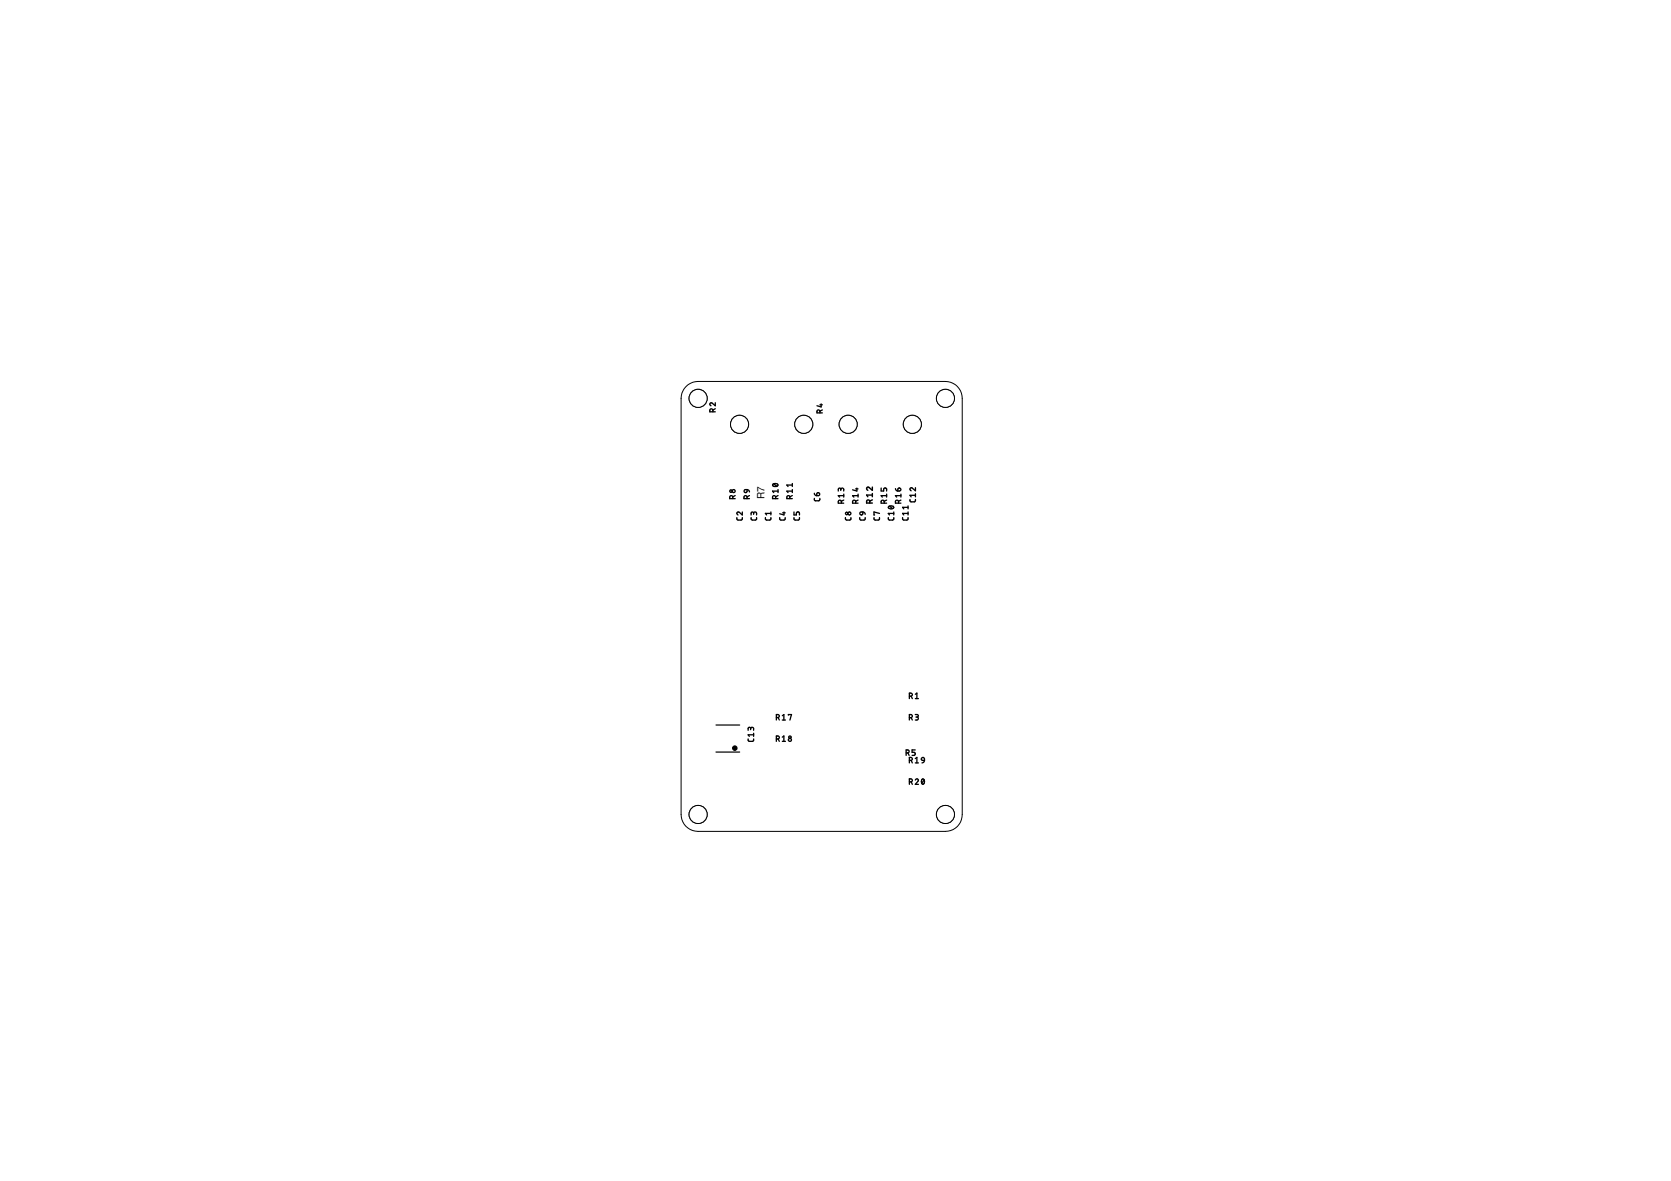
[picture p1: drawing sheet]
<svg xmlns="http://www.w3.org/2000/svg" width="297mm" height="210mm" viewBox="0 0 297 210" stroke-linecap="round" stroke-linejoin="round" font-family="sans-serif">
<defs><g id="words">
<text font-size="1.8" x="135.9" y="88.7" transform="rotate(-90 135.9 88.7)">R7</text>
</g></defs>
<path d="M127.3 128.9h4.2M127.3 133.7h4.2" fill="none" stroke="#000" stroke-width=".21"/>
<circle cx="130.6" cy="133" r=".4" fill="#000" stroke="#000" stroke-width=".18"/>
<g fill="none" stroke="#000" stroke-width=".23">
<path d="M126.7 73.2l-.1-.5h-.3l-.1 .5h.9M127.1 71.6v.5l-.5-.4a.26 .26 0 0 0-.4 0 .26 .26 0 0 0 .2 .4M127.1 72.6l-.4 .3M145.8 73.4l-.1-.4-.2-.1h-.2l-.1 .5h1M145.8 71.9h.4M146 71.8v.5l-.8-.2M146.2 72.9l-.4 .2M130.3 88.6l-.1-.5h-.4l-.1 .5h1M130.7 88.1l-.4 .2M131 92v.3l.2 .1h.6l.2-.4M132 91v.5l-.6-.4a.27 .27 0 0 0-.4 0 .27 .27 0 0 0 .2 .4M132.3 87.1l.5-.1v.3a.27 .27 0 0 1-.4 .2 .27 .27 0 0 1-.1-.4z"/>
<path d="M132.8 88.6l-.1-.5h-.3l-.2 .5h1M132.8 87l.3 .1 .1 .3M133.2 88.1l-.4 .2M133.5 92l.1 .3 .1 .1h.7l.1-.4M134 91.2v-.2h.4l.1 .5M134 91.4l-.1-.3-.3-.1-.1 .5M136.1 92v.3l.2 .1h.6l.1-.4M137 91v.5M137 91.2h-.9l.2 .3M137.4 86.1l.4-.2 .5 .2a.45 .45 0 0 1-.5 .4 .45 .45 0 0 1-.4-.4zM137.5 86l.6 .4M137.9 88.6l-.1-.5h-.4l-.1 .5h1"/>
<path d="M138.3 88.1l-.4 .2M138.3 87.3h-1l.2 .2M138.3 87v.5M138.6 92v.3l.2 .1h.7l.1-.4M139.1 91.1h.5M139.4 91v.5l-.8-.2M140.4 88.6l-.1-.5h-.3l-.1 .5h.9M140.8 87.3h-.9l.2 .2M140.8 88.1l-.4 .2M140.8 85.9v.6M140.8 87v.5M140.8 86.2h-.9l.2 .3"/>
<path d="M141.1 92l.1 .3 .2 .1h.6l.1-.4M141.1 91v.5h.5v-.4l.2-.1 .3 .1v.4M144.8 88.6v.3l.2 .1h.6l.1-.4M144.8 87.7l.1 .3 .3 .1M145.3 87.6a.28 .28 0 0 1 .4 .1 .28 .28 0 0 1-.2 .4h-.3zM149.5 87l.1-.2 .2-.1 .2 .2v.4M149.5 87.2l-.1-.4h-.3l-.1 .5M149.6 89.4l-.1-.4-.4-.1-.1 .5h1M150 88.9l-.4 .2M150 88.1h-1l.2 .2M150 87.8v.5M150.3 92v.3l.2 .1h.7l.1-.4"/>
<path d="M152.1 89.4v-.4l-.4-.1-.1 .5h.9M152.1 86.9h.4M152.3 86.7v.6l-.7-.2M152.5 88.1h-.9l.2 .2M152.5 88.9l-.4 .2M152.5 87.8v.5M152.8 92l.1 .3 .1 .1h.7l.1-.4M152.9 91.1l.5-.1v.3a.28 .28 0 0 1-.4 .2 .28 .28 0 0 1-.1-.4zM153.4 91l.3 .1 .1 .3M155.4 92v.3l.2 .1h.6l.1-.4M156.3 91.2l-.9-.2v.5h.1M156.6 86.7v.6h.5v-.5l.2-.1 .3 .1v.5"/>
<path d="M157.2 89.4l-.1-.5-.4 .1-.1 .4h1M157.6 88.1h-1l.2 .2M157.6 88.9l-.4 .2M157.6 87.8v.5M157.9 92v.3l.2 .1h.7l.1-.4M157.9 90.1a.5 .5 0 0 1 .6-.2 .5 .5 0 0 1 .3 .4l-.6 .1-.3-.1zM158.1 90l.6 .4M158.9 91.2h-1l.2 .3M158.9 91v.5M159.2 86.8l.1 .3 .3 .2M159.6 86.8a.27 .27 0 0 1 .5 .1 .27 .27 0 0 1-.2 .4h-.3zM159.7 89.4l-.1-.5-.4 .1v.4h.9"/>
<path d="M160.1 88.1h-.9l.2 .2M160.1 88.9l-.4 .2M160.1 87.8v.5M160.4 92l.1 .3 .2 .1h.6l.1-.4M161.4 91.2h-1l.3 .3M161.4 89.9v.5M161.4 91v.5M161.4 90.2h-1l.3 .2M161.8 88.8v.3l.2 .1h.6l.1-.4M162.7 86.7v.5l-.5-.4a.27 .27 0 0 0-.4 0 .27 .27 0 0 0 .2 .4M162.7 87.8v.5M162.7 88h-.9l.2 .3"/>
<path d="M133 131.3v.4l.2 .1 .7-.1 .1-.4M133.4 129.5l.1-.2h.4l.1 .5M133.4 129.7v-.4l-.2-.1-.2 .3v.3M134 130.3v.6M134 130.6h-1l.2 .3M138 127.5l.5-.1v-.2l-.1-.2h-.4v1M138 131.3h.4l.1-.2v-.2l-.5-.1v1M138.3 127.5l.2 .5M138.3 131.3l.2 .5M139.1 128h.5M139.1 127.2l.2-.2v1M139.1 131l.2-.2v1"/>
<path d="M139.1 131.8h.5M140.1 127.1v-.1h.6l-.3 1M161.1 133.8l.5-.1v-.3l-.5-.1v1M161.4 133.8l.2 .5M161.6 123.7l.5-.1v-.3l-.5-.1v1M161.6 127.6l.5-.2 .1-.2-.2-.2h-.4v1M161.6 135.1h.5l.1-.3-.2-.2h-.4v1M161.6 139l.5-.1 .1-.3-.2-.1-.4-.1v1M162 123.7l.2 .5M162 127.6l.2 .4M162 135.1l.2 .5M162 139l.2 .4"/>
<path d="M162.7 133.3h-.6v.4h.5l.1 .2-.1 .3-.5 .1M162.7 127h.5l.1 .2-.1 .2h-.4M162.7 138.6a.27 .27 0 0 1 .4-.2 .27 .27 0 0 1 .1 .5l-.5 .5h.6M162.7 123.4l.3-.2v1M162.7 134.8l.3-.2v1M162.7 124.2h.6M162.7 135.6h.6M163 127.4l.2 .1v.4l-.5 .1M163.8 134.8l.2-.2 .2 .1 .1 .4h-.4zM163.9 138.5a.45 .45 0 0 1 .4 .4 .45 .45 0 0 1-.4 .5l-.1-.5zM164.3 138.6l-.4 .6M164.3 135.1a.43 .43 0 0 1-.4 .5"/>
<circle cx="129.9" cy="87.3" r=".21"/>
<circle cx="130.4" cy="87.3" r=".26"/>
<circle cx="150.5" cy="91.3" r=".22"/>
<circle cx="151" cy="91.3" r=".27"/>
<circle cx="140.4" cy="131.5" r=".28"/>
<circle cx="140.4" cy="131" r=".22"/>
</g>
<path d="M154.6 89.4l-.1-.5h-.3l-.1 .5h1M155.1 86.6v.5l-.6-.4a.27 .27 0 0 0-.4 0 .27 .27 0 0 0 .1 .4h.1M155.1 88.8l-.5 .3M155.1 88h-1l.2 .3M155.1 87.7v.6" fill="none" stroke="#000" stroke-width=".25"/>
<g fill="none" stroke="#000" stroke-width=".18">
<path d="M122 68.7a3.1 3.1 0 0 1 2.1-.9h43.9a3 3 0 0 1 3 3v74a2.96 2.96 0 0 1-3 3h-43.9a3 3 0 0 1-3-3v-74a2.94 2.94 0 0 1 .9-2.1z"/>
<circle cx="168.1" cy="70.8" r="1.61"/>
</g>
<circle cx="168.1" cy="70.8" r="1.61" fill="#fff" stroke="#000" stroke-width=".18"/>
<circle cx="124.1" cy="70.8" r="1.61" fill="none" stroke="#000" stroke-width=".18"/>
<circle cx="124.1" cy="70.8" r="1.61" fill="#fff" stroke="#000" stroke-width=".18"/>
<circle cx="168.1" cy="144.8" r="1.61" fill="none" stroke="#000" stroke-width=".18"/>
<circle cx="168.1" cy="144.8" r="1.61" fill="#fff" stroke="#000" stroke-width=".18"/>
<circle cx="124.1" cy="144.8" r="1.61" fill="none" stroke="#000" stroke-width=".18"/>
<circle cx="124.1" cy="144.8" r="1.61" fill="#fff" stroke="#000" stroke-width=".18"/>
<circle cx="131.5" cy="75.4" r="1.61" fill="none" stroke="#000" stroke-width=".18"/>
<circle cx="131.5" cy="75.4" r="1.61" fill="#fff" stroke="#000" stroke-width=".18"/>
<circle cx="142.9" cy="75.4" r="1.61" fill="none" stroke="#000" stroke-width=".18"/>
<circle cx="142.9" cy="75.4" r="1.61" fill="#fff" stroke="#000" stroke-width=".18"/>
<circle cx="150.8" cy="75.4" r="1.61" fill="none" stroke="#000" stroke-width=".18"/>
<circle cx="150.8" cy="75.4" r="1.61" fill="#fff" stroke="#000" stroke-width=".18"/>
<circle cx="162.2" cy="75.4" r="1.61" fill="none" stroke="#000" stroke-width=".18"/>
<circle cx="162.2" cy="75.4" r="1.61" fill="#fff" stroke="#000" stroke-width=".18"/>
<use href="#words"/>
</svg>
